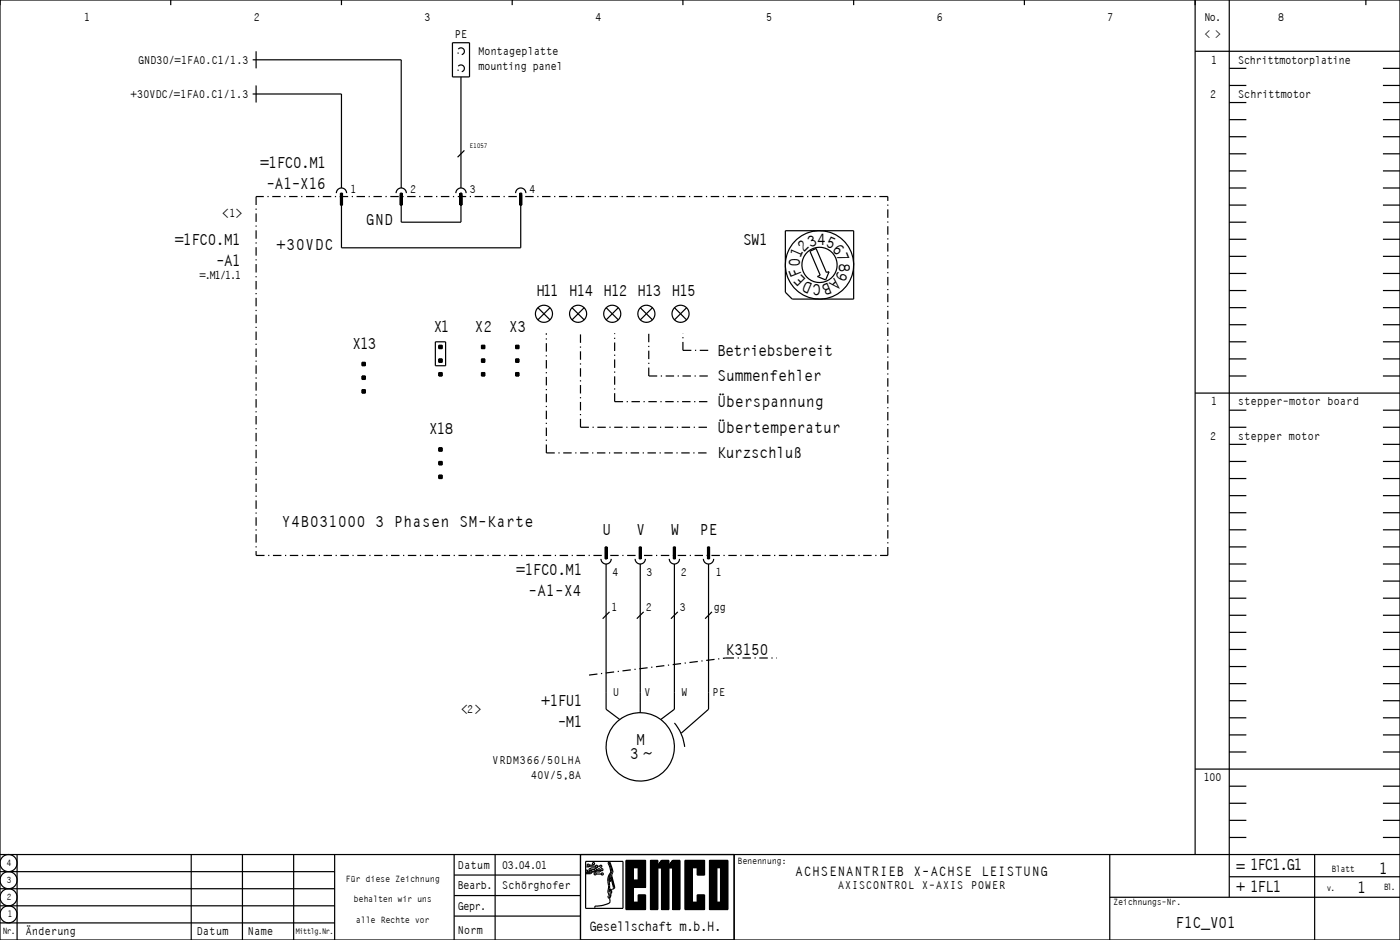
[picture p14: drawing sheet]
<svg xmlns="http://www.w3.org/2000/svg" width="410mm" height="275mm" viewBox="0 0 410 275" stroke-linecap="round" stroke-linejoin="round" font-family="sans-serif">
<defs><g id="words">
<g font-size="4.6">
<text x="239.2" y="71.8">4</text>
<text x="234.3" y="75.9" transform="rotate(-67 234.3 75.9)">1</text>
<text x="235.3" y="74" transform="rotate(-45 235.3 74)">2</text>
<text x="237.2" y="72.4" transform="rotate(-22 237.2 72.4)">3</text>
<text x="241.4" y="72" transform="rotate(23 241.4 72)">5</text>
<text x="243.5" y="73" transform="rotate(45 243.5 73)">6</text>
<text x="244.9" y="74.7" transform="rotate(68 244.9 74.7)">7</text>
<text x="245.7" y="76.9" transform="rotate(90 245.7 76.9)">8</text>
<text x="234.3" y="78.1" transform="rotate(-90 234.3 78.1)">0</text>
<text x="234.9" y="80.3" transform="rotate(-112 234.9 80.3)">F</text>
<text x="236.3" y="82" transform="rotate(-135 236.3 82)">E</text>
<text x="238.4" y="83" transform="rotate(-157 238.4 83)">D</text>
<text x="240.6" y="83.2" transform="rotate(-180 240.6 83.2)">C</text>
<text x="242.8" y="82.6" transform="rotate(158 242.8 82.6)">B</text>
<text x="244.5" y="81" transform="rotate(135 244.5 81)">A</text>
<text x="245.5" y="79.1" transform="rotate(113 245.5 79.1)">9</text>
</g>
<g font-size="4.5">
<text x="76.2" y="49.1">=1FC0.M1</text>
<text x="77.9" y="55.2">-A1-X16</text>
<text x="107" y="65.7">GND</text>
<text x="51.2" y="71.6">=1FC0.M1</text>
<text x="217.5" y="71.6">SW1</text>
<text x="63.2" y="77.7">-A1</text>
<text x="81" y="73.2">+30VDC</text>
<text x="157.1" y="86.6">H11 H14 H12 H13 H15</text>
<text x="126.9" y="97.1">X1</text>
<text x="139" y="97.1">X2</text>
<text x="149" y="97.1">X3</text>
<text x="103.1" y="102.1">X13</text>
<text x="210" y="104.1">Betriebsbereit</text>
<text x="210" y="111.6">Summenfehler</text>
<text x="210" y="119.1">Ûberspannung</text>
<text x="125.6" y="127.1">X18</text>
<text x="210" y="126.6">Ûbertemperatur</text>
<text x="210" y="134.1">KurzschluÞ</text>
<text x="82.5" y="154.1">Y4B031000 3 Phasen SM-Karte</text>
<text x="176.3" y="156.6">U</text>
<text x="186.3" y="156.6">V</text>
<text x="196.3" y="156.6">W</text>
<text x="204.8" y="156.6">PE</text>
<text x="151.2" y="168.2">=1FC0.M1</text>
<text x="154.7" y="174.3">-A1-X4</text>
<text x="212.5" y="191.6">K3150</text>
<text x="158.5" y="206.6">+1FU1</text>
<text x="163.2" y="212.7">-M1</text>
<text x="186.3" y="218.1">M</text>
<text x="184.5" y="222.1">3 ~</text>
<text x="362" y="255.1">= 1FC1.G1</text>
<text x="403.8" y="255.8">1</text>
<text x="362" y="261.1">+ 1FL1</text>
<text x="397.4" y="261.2">1</text>
<text x="344.2" y="271.6">F1C_V01</text>
</g>
<g font-size="3.8">
<text x="64.9" y="63.8">&lt; &gt;</text>
<text x="134.9" y="208.8">&lt; &gt;</text>
<text x="232.9" y="256.3">ACHSENANTRIEB X-ACHSE LEISTUNG</text>
<text x="172.5" y="272.3">Gesellschaft m.b.H.</text>
</g>
<g font-size="3.2">
<text x="24.6" y="6.1">1</text>
<text x="74.3" y="6.1">2</text>
<text x="124.3" y="6.1">3</text>
<text x="133.1" y="11.1">PE</text>
<text x="174.3" y="6.1">4</text>
<text x="224.3" y="6.1">5</text>
<text x="274.3" y="6.1">6</text>
<text x="324.3" y="6.1">7</text>
<text x="352.7" y="11.1">&lt; &gt;</text>
<text x="352.7" y="6.1">No.</text>
<text x="374.3" y="6.1">8</text>
<text x="140" y="16.1">Montageplatte</text>
<text x="40.4" y="18.6">GND30/=1FA0.C1/1.3</text>
<text x="140" y="20.4">mounting panel</text>
<text x="354.6" y="18.6">1</text>
<text x="362.5" y="18.6">Schrittmotorplatine</text>
<text x="38.3" y="28.6">+30VDC/=1FA0.C1/1.3</text>
<text x="354.3" y="28.6">2</text>
<text x="362.5" y="28.6">Schrittmotor</text>
<text x="102.5" y="56.6">1</text>
<text x="120" y="56.6">2</text>
<text x="137.5" y="56.6">3</text>
<text x="155" y="56.6">4</text>
<text x="67.1" y="63.6">1</text>
<text x="58.5" y="81.6">=.M1/1.1</text>
<text x="354.6" y="118.6">1</text>
<text x="362.5" y="118.6">stepper-motor board</text>
<text x="354.3" y="128.6">2</text>
<text x="362.5" y="128.6">stepper motor</text>
<text x="179.3" y="168.6">4</text>
<text x="189.3" y="168.6">3</text>
<text x="199.3" y="168.6">2</text>
<text x="209.6" y="168.6">1</text>
<text x="179" y="178.6">1</text>
<text x="189" y="178.6">2</text>
<text x="199" y="178.6">3</text>
<text x="209" y="178.6">gg</text>
<text x="179.5" y="203.6">U</text>
<text x="188.7" y="203.6">V</text>
<text x="199.5" y="203.6">W</text>
<text x="208.6" y="203.6">PE</text>
<text x="136.8" y="208.6">2</text>
<text x="144.1" y="223.6">VRDM366/50LHA</text>
<text x="155.5" y="227.9">40V/5,8A</text>
<text x="352.5" y="228.6">100</text>
<text x="134" y="254.1">Datum</text>
<text x="147" y="254.1">03.04.01</text>
<text x="134" y="260.1">Bearb.</text>
<text x="147" y="260.1">SchÎrghofer</text>
<text x="245.4" y="260.1">AXISCONTROL X-AXIS POWER</text>
<text x="134" y="266.1">Gepr.</text>
<text x="7.5" y="273.6">Ønderung</text>
<text x="57.5" y="273.6">Datum</text>
<text x="72.5" y="273.6">Name</text>
<text x="134" y="273.1">Norm</text>
</g>
<g font-size="2.5">
<text x="1.9" y="253.4">4</text>
<text x="101.2" y="257.9">FÏr diese Zeichnung</text>
<text x="216" y="252.9">Benennung:</text>
<text x="389.9" y="255.1">Blatt</text>
<text x="1.9" y="263.4">2</text>
<text x="1.9" y="258.4">3</text>
<text x="103.6" y="263.9">behalten wir uns</text>
<text x="388.4" y="260.7">v.</text>
<text x="405.2" y="260.3">Bl.</text>
<text x="2.2" y="268.4">1</text>
<text x="104.2" y="269.9">alle Rechte vor</text>
<text x="326" y="264.9">Zeichnungs-Nr.</text>
<text x=".7" y="273.4">Nr.</text>
</g>
<text font-size="2.3" x="86.5" y="273.3">Mittlg.Nr.</text>
<text font-size="1.9" x="137.5" y="43.2">E1057</text>
</g></defs>
<g fill="none" stroke="#000" stroke-width=".35" stroke-dasharray="2.5 1.1 .4 1.1" stroke-linecap="butt">
<path d="M136 15a1 1 0 0 0-1.5-.9 1 1 0 0 0-.1 1.7 1 1 0 0 0 1.6-.7v-.1M136 20a1 1 0 0 0-1.5-.9 1 1 0 0 0-.1 1.7 1 1 0 0 0 1.6-.7v-.1M75 57.5v105M260 57.5h-185M180 117.5v-20M180 117.5h27.5M190 110v-12.5M190 110h17.5M200 102.5v-5M200 102.5h7.5M160 132.5v-35M160 132.5h47.5"/>
<path d="M170 125v-27.5M170 125h37.5M75 162.5h185M260 162.5v-105M172.5 197.5l40-5M212.5 192.5h15"/>
</g>
<g fill="none" stroke="#000" stroke-width=".35">
<path d="M0 0h410v275h-410zM50 0v1.5M74 17.5h43.5v37.5M75 15v5M100 0v1.5M132.5 12.5h5v10h-5zM150 0v1.5M200 0v1.5M250 0v1.5M300 0v1.5M350 0v250M350 15h60"/>
<path d="M360 0v262.5M400 0v1.5M74 27.5h26v27.5M75 25v5M135 22.5v32.5M360 35h5M360 30h5M360 25h5M360 20h5M405 35h5M405 30h5M405 25h5"/>
<path d="M405 20h5M98.5 56.5a1.5 1.5 0 0 1 1.5-1.5 1.5 1.5 0 0 1 1.5 1.5M99.7 56.5h.6v3.5h-.6zM100.2 57v3M116 56.5a1.5 1.5 0 0 1 1.5-1.5 1.5 1.5 0 0 1 1.5 1.5M117.2 56.5h.6v3.5h-.6zM117.8 57v3M133.5 56.5a1.5 1.5 0 0 1 1.5-1.5 1.5 1.5 0 0 1 1.5 1.5M134.7 56.5h.6v3.5h-.6zM135.3 57v3M136 44l-2 2M151 56.5a1.5 1.5 0 0 1 1.5-1.5 1.5 1.5 0 0 1 1.5 1.5"/>
<path d="M152.2 56.5h.6v3.5h-.6zM152.2 57v3M152.8 57v3M360 55h5M360 50h5M360 45h5M360 40h5M405 55h5M405 50h5M405 45h5M405 40h5M100 60v12.5h52.5v-12.5"/>
<path d="M117.5 60v5h17.5v-5M230 67.5h20v20h-18l-2-2zM237.2 73.5l1.8-.8 3 7 .8-.2-1 2.4-2.4-1 .8-.4zM360 75h5M360 70h5M360 65h5M360 60h5M405 75h5M405 70h5M405 65h5M405 60h5M157.5 90l3.6 3.6"/>
<path d="M161.1 90l-3.6 3.6M167.5 90l3.6 3.6M171.1 90l-3.6 3.6M177.5 90l3.6 3.6M181.1 90l-3.6 3.6M187.5 90l3.6 3.6M191.1 90l-3.6 3.6M197.5 90l3.6 3.6M201.1 90l-3.6 3.6M360 95h5M360 90h5M360 85h5"/>
<path d="M360 80h5M405 95h5M405 90h5M405 85h5M405 80h5M106 106h1v1h-1zM106 110h1v1h-1zM106 114h1v1h-1zM106 114.9h1M106 114.8h1M106 114.7h1M106 114.6h1"/>
<path d="M106 114.5h1M106 114.4h1M106 114.3h1M106 114.2h1M106 114.1h1M106 110.9h1M106 110.8h1M106 110.7h1M106 110.6h1M106 110.5h1M106 110.4h1M106 110.3h1"/>
<path d="M106 110.2h1M106 110.1h1M106 106.9h1M106 106.8h1M106 106.7h1M106 106.6h1M106 106.5h1M106 106.4h1M106 106.3h1M106 106.2h1M106 106.1h1M127.5 100h3v7h-3z"/>
<path d="M128.5 101h1v1h-1zM128.5 105h1v1h-1zM128.5 109h1v1h-1zM128.5 109.9h1M128.5 109.8h1M128.5 109.7h1M128.5 109.6h1M128.5 109.5h1M128.5 109.4h1M128.5 109.3h1M128.5 109.2h1M128.5 109.1h1"/>
<path d="M128.5 105.9h1M128.5 105.8h1M128.5 105.7h1M128.5 105.6h1M128.5 105.5h1M128.5 105.4h1M128.5 105.3h1M128.5 105.2h1M128.5 105.1h1M128.5 101.9h1M128.5 101.8h1M128.5 101.7h1"/>
<path d="M128.5 101.6h1M128.5 101.5h1M128.5 101.4h1M128.5 101.3h1M128.5 101.2h1M128.5 101.1h1M141 101h1v1h-1zM141 105h1v1h-1zM141 109h1v1h-1zM141 109.9h1M141 109.8h1M141 109.7h1"/>
<path d="M141 109.6h1M141 109.5h1M141 109.4h1M141 109.3h1M141 109.2h1M141 109.1h1M141 105.9h1M141 105.8h1M141 105.7h1M141 105.6h1M141 105.5h1M141 105.4h1"/>
<path d="M141 105.3h1M141 105.2h1M141 105.1h1M141 101.9h1M141 101.8h1M141 101.7h1M141 101.6h1M141 101.5h1M141 101.4h1M141 101.3h1M141 101.2h1M141 101.1h1"/>
<path d="M151 101h1v1h-1zM151 105h1v1h-1zM151 109h1v1h-1zM151 109.9h1M151 109.8h1M151 109.7h1M151 109.6h1M151 109.5h1M151 109.4h1M151 109.3h1M151 109.2h1M151 109.1h1"/>
<path d="M151 105.9h1M151 105.8h1M151 105.7h1M151 105.6h1M151 105.5h1M151 105.4h1M151 105.3h1M151 105.2h1M151 105.1h1M151 101.9h1M151 101.8h1M151 101.7h1"/>
<path d="M151 101.6h1M151 101.5h1M151 101.4h1M151 101.3h1M151 101.2h1M151 101.1h1M350 115h60M360 110h5M360 105h5M360 100h5M405 110h5M405 105h5"/>
<path d="M405 100h5M128.5 131h1v1h-1zM128.5 135h1v1h-1zM128.5 139h1v1h-1zM128.5 139.9h1M128.5 139.8h1M128.5 139.7h1M128.5 139.6h1M128.5 139.5h1M128.5 139.4h1M128.5 139.3h1M128.5 139.2h1"/>
<path d="M128.5 139.1h1M128.5 135.9h1M128.5 135.8h1M128.5 135.7h1M128.5 135.6h1M128.5 135.5h1M128.5 135.4h1M128.5 135.3h1M128.5 135.2h1M128.5 135.1h1M128.5 131.9h1M128.5 131.8h1"/>
<path d="M128.5 131.7h1M128.5 131.6h1M128.5 131.5h1M128.5 131.4h1M128.5 131.3h1M128.5 131.2h1M128.5 131.1h1M360 135h5M360 130h5M360 125h5M360 120h5M405 135h5"/>
<path d="M405 130h5M405 125h5M405 120h5M360 155h5M360 150h5M360 145h5M360 140h5M405 155h5M405 150h5M405 145h5M405 140h5M176 163.5a1.5 1.5 0 0 0 1.5 1.5 1.5 1.5 0 0 0 1.5-1.5"/>
<path d="M177.2 160h.6v3.5h-.6zM177.5 165v42.5l4 3M178.5 179l-2 2M186 163.5a1.5 1.5 0 0 0 1.5 1.5 1.5 1.5 0 0 0 1.5-1.5M187.2 160h.6v3.5h-.6zM187.5 165v43.5M187.7 160v3M188.5 179l-2 2M196 163.5a1.5 1.5 0 0 0 1.5 1.5 1.5 1.5 0 0 0 1.5-1.5M197.2 160h.6v3.5h-.6zM197.5 165v42.5l-4 3M197.8 160v3"/>
<path d="M198.5 179l-2 2M206 163.5a1.5 1.5 0 0 0 1.5 1.5 1.5 1.5 0 0 0 1.5-1.5M207.2 160h.6v3.5h-.6zM207.5 165v42.5l-8 7M208.5 179l-2 2M360 175h5M360 170h5M360 165h5M360 160h5M405 175h5M405 170h5M405 165h5"/>
<path d="M405 160h5M360 195h5M360 190h5M360 185h5M360 180h5M405 195h5M405 190h5M405 185h5M405 180h5M197.5 211.5a13.1 13.1 0 0 1 3 7M360 215h5M360 210h5"/>
<path d="M360 205h5M360 200h5M405 215h5M405 210h5M405 205h5M405 200h5M350 225h60M360 235h5M360 230h5M360 220h5M405 235h5M405 230h5"/>
<path d="M405 220h5M0 250h410M0 255h98M5 250v25M56 250v25M71 250v25M86 250v25M98 250v25M133 256h37M133 250v25M145 250v25M170 250v25"/>
<path d="M171.5 252h10.9v13.8h-10.9zM173.8 252.9l-.1 .2h-1.2M174.1 254.4h-.7l-.4 .5h-.9M174.4 253.4l-2.7 .2M174.6 255.7h1.5M175.1 254.4l-.4 .5h-1.3l-.4 .4h-1.3M175.6 253.4h-.4l-.3 .5h-1.9l-.2 .3M176 254.6l-.3 .5h-2.2l-.5 .5h-1.4M178.1 252.6l.1 .2a3.2 3.2 0 0 1 .5 2.6M178.4 252.5l.4 .9a2.07 2.07 0 0 1 .2 2.1 2.52 2.52 0 0 0-.6 2.5l.1 1.9-.2 .9M178.4 252.5l-.2-.1-.1 .2M178.5 257.5l.2 .5"/>
<path d="M178.5 252l1 2.8M178.8 255.4l-.8 1.6 .2 2.4a3 3 0 0 0 .1 2.5M178.9 256.7l-.2 1.3M178.9 256.7l.9 3-.9-3.5-.2 .1-.2 1.2M179.2 256.3l.8 3.2M179.5 254.8l-.3 1.5M180 259.5v.3l-.9 .5-.2 1.5M183.3 253.9h5.8M185.5 259.6h3.6v-7.9h-5.8v14.4h5.8v-4.3h-2.2v2.1M185.5 253.9v12.2M185.5 257.5h1.4M186.9 253.9v5.7"/>
<path d="M190.5 251.7h2.2v14.4h-2.2zM192.7 253.9h1M193.7 251.7h2.2v14.4h-2.2zM193.7 251.8l-1 1.3M193.7 251.7l-1 1.4h1M193.7 251.8l-.9 1.3M193.7 252.8h-.8v.3M193.7 252.5h-.5v.3M193.7 252.2h-.3v.3M193.7 252h-.2v.2M195.9 253.9h1.1M197 251.8l-1 1.3"/>
<path d="M197 251.7l-1.1 1.4h1.1M197 251.7h2.1v14.4h-2.1zM197 252.8h-.8v.3M197 252.5h-.6v.3M197 252.2h-.4v.3M197 252h-.2v.2M202.7 253.9h1.5M202.7 251.7v14.4M204.2 251.7v4.3h2.1v-4.3h-5.7v14.4h5.7v-4.3h-2.1v4.3M207.8 251.7h5.4v14.4h-5.4zM209.9 253.9h1.1M209.9 251.7v14.4"/>
<path d="M211 251.7v14.4M215 250v25M325 250v25M360 245h5M360 240h5M360 256.5h50M385 250v25M405 245h5M405 240h5M0 270h98M0 265h98M0 260h98"/>
<path d="M133 268h37M133 262h37M178.3 261.9l.1 .1M178.6 261.6l.1 .7-.4 .4-.2-.4 .3-.3M178.6 262.6v1.4a5.7 5.7 0 0 1-4 1.1l-.4 .1v.6M178.7 260.1l.3 .9-.4 .7M178.8 260.1l-.1 .6-.4 .1M178.9 261.8l-.3 .8M185.5 263.9h3.6M202.7 263.9h1.5M209.9 263.9h1.1M325 262.5h85"/>
<circle cx="240" cy="77.5" r="10"/>
<circle cx="240" cy="77.5" r="5.2"/>
<circle cx="159.3" cy="91.8" r="2.5"/>
<circle cx="169.3" cy="91.8" r="2.5"/>
<circle cx="179.3" cy="91.8" r="2.5"/>
<circle cx="189.3" cy="91.8" r="2.5"/>
<circle cx="199.3" cy="91.8" r="2.5"/>
<circle cx="187.5" cy="218.5" r="10"/>
<circle cx="2.5" cy="252.5" r="2.5"/>
<circle cx="2.5" cy="257.5" r="2.5"/>
<circle cx="171.8" cy="254.9" r=".3"/>
<circle cx="172.2" cy="253.1" r=".3"/>
<circle cx="172.8" cy="254.4" r=".3"/>
<circle cx="173.8" cy="252.7" r=".3"/>
<circle cx="174.3" cy="255.7" r=".3"/>
<circle cx="174.4" cy="254.4" r=".3"/>
<circle cx="174.7" cy="253.4" r=".3"/>
<circle cx="175.4" cy="254.5" r=".3"/>
<circle cx="175.9" cy="253.4" r=".3"/>
<circle cx="176.3" cy="254.4" r=".3"/>
<circle cx="176.4" cy="255.7" r=".3"/>
<circle cx="2.5" cy="262.5" r="2.5"/>
<circle cx="2.5" cy="267.5" r="2.5"/>
</g>
<g fill="#000">
<path d="M99.7 56.5h.6v3.5h-.6zM117.2 56.5h.6v3.5h-.6zM134.7 56.5h.6v3.5h-.6zM152.2 56.5h.6v3.5h-.6zM177.2 160h.6v3.5h-.6zM187.2 160h.6v3.5h-.6zM197.2 160h.6v3.5h-.6zM207.2 160h.6v3.5h-.6zM183.3 251.7h5.8v2.2h-5.8zM183.3 253.9h2.2v12.2h-2.2zM185.5 257.5h1.4v2.1h-1.4zM186.9 253.9h2.2v5.7h-2.2z"/>
<path d="M190.5 251.7h2.2v14.4h-2.2zM192.7 253.1h1v.8h-1zM192.9 252.8h.8v.3h-.8zM193.2 252.5h.5v.3h-.5zM193.4 252.2h.3v.3h-.3zM193.5 252h.2v.2h-.2zM193.7 251.7h2.2v14.4h-2.2zM195.9 253.1h1.1v.8h-1.1zM196.2 252.8h.8v.3h-.8zM196.4 252.5h.6v.3h-.6zM196.6 252.2h.4v.3h-.4zM196.8 252h.2v.2h-.2z"/>
<path d="M197 251.7h2.1v14.4h-2.1zM200.6 251.7h2.1v14.4h-2.1zM202.7 251.7h1.5v2.2h-1.5zM204.2 251.7h2.1v4.3h-2.1zM207.8 251.7h2.1v14.4h-2.1zM209.9 251.7h1.1v2.2h-1.1zM211 251.7h2.2v14.4h-2.2zM185.5 263.9h3.6v2.2h-3.6zM186.9 261.8h2.2v2.1h-2.2zM202.7 263.9h1.5v2.2h-1.5zM204.2 261.8h2.1v4.3h-2.1zM209.9 263.9h1.1v2.2h-1.1z"/>
</g>
<use href="#words"/>
</svg>
